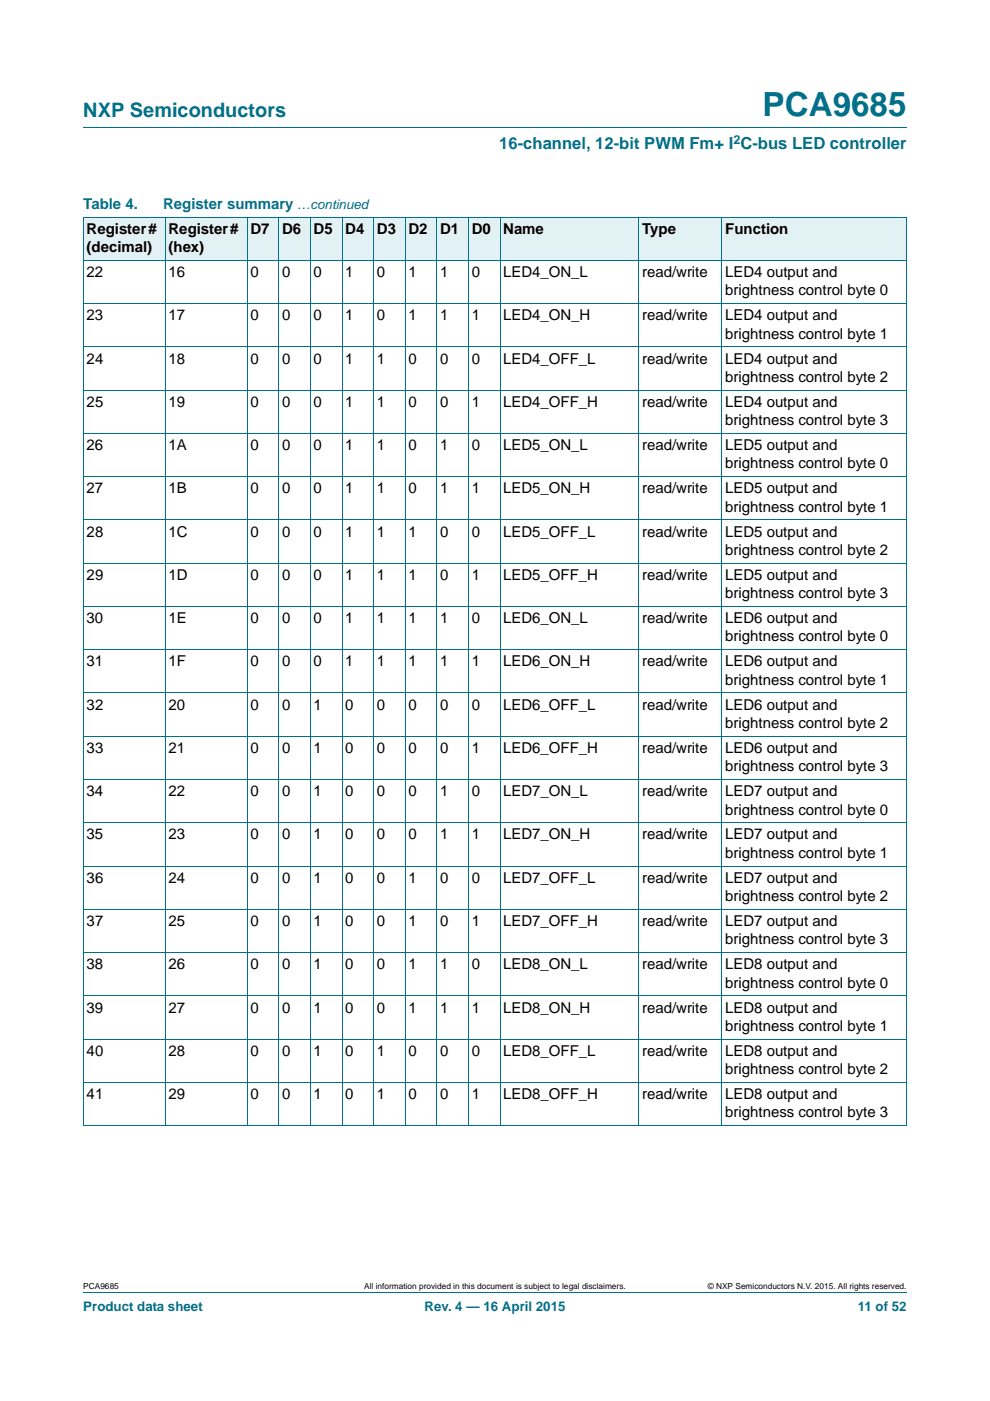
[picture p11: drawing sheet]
<svg xmlns="http://www.w3.org/2000/svg" width="210mm" height="297mm" viewBox="0 0 210 297" stroke-linecap="round" stroke-linejoin="round" font-family="sans-serif">
<defs><g id="words">
<text font-size="7" fill="#00718a" x="161.7" y="24.6">PCA9685</text>
<text font-size="4.2" fill="#00718a" x="17.7" y="24.9">NXP Semiconductors</text>
<text font-size="3.5" fill="#00718a" x="105.9" y="31.6">16-channel, 12-bit PWM Fm+ I C-bus LED controller</text>
<g font-size="3.2" fill="#00718a">
<text x="17.7" y="44.3">Table 4.</text>
<text x="34.6" y="44.3">Register summary</text>
</g>
<g font-size="3.2">
<text x="18.4" y="49.6">Register #</text>
<text x="18.4" y="53.4">(decimal)</text>
<text x="35.8" y="49.6">Register #</text>
<text x="35.8" y="53.4">(hex)</text>
<text x="53.1" y="49.6">D7</text>
<text x="59.8" y="49.6">D6</text>
<text x="66.5" y="49.6">D5</text>
<text x="73.2" y="49.6">D4</text>
<text x="79.9" y="49.6">D3</text>
<text x="86.6" y="49.6">D2</text>
<text x="93.3" y="49.6">D1</text>
<text x="100.1" y="49.6">D0</text>
<text x="106.7" y="49.6">Name</text>
<text x="136.2" y="49.6">Type</text>
<text x="153.8" y="49.6">Function</text>
<text x="18.4" y="58.7">22</text>
<text x="35.7" y="58.7">16</text>
<text x="53.1" y="58.7">0</text>
<text x="59.8" y="58.7">0</text>
<text x="66.5" y="58.7">0</text>
<text x="73.2" y="58.7">1</text>
<text x="79.9" y="58.7">0</text>
<text x="86.6" y="58.7">1</text>
<text x="93.3" y="58.7">1</text>
<text x="100" y="58.7">0</text>
<text x="106.7" y="58.7">LED4_ON_L</text>
<text x="136.2" y="58.7">read/write</text>
<text x="153.8" y="58.7">LED4 output and</text>
<text x="153.8" y="62.6">brightness control byte 0</text>
<text x="18.4" y="67.9">23</text>
<text x="35.7" y="67.9">17</text>
<text x="53.1" y="67.9">0</text>
<text x="59.8" y="67.9">0</text>
<text x="66.5" y="67.9">0</text>
<text x="73.2" y="67.9">1</text>
<text x="79.9" y="67.9">0</text>
<text x="86.6" y="67.9">1</text>
<text x="93.3" y="67.9">1</text>
<text x="100" y="67.9">1</text>
<text x="106.7" y="67.9">LED4_ON_H</text>
<text x="136.2" y="67.9">read/write</text>
<text x="153.8" y="67.9">LED4 output and</text>
<text x="153.8" y="71.8">brightness control byte 1</text>
<text x="18.4" y="77.1">24</text>
<text x="35.7" y="77.1">18</text>
<text x="53.1" y="77.1">0</text>
<text x="59.8" y="77.1">0</text>
<text x="66.5" y="77.1">0</text>
<text x="73.2" y="77.1">1</text>
<text x="79.9" y="77.1">1</text>
<text x="86.6" y="77.1">0</text>
<text x="93.3" y="77.1">0</text>
<text x="100" y="77.1">0</text>
<text x="106.7" y="77.1">LED4_OFF_L</text>
<text x="136.2" y="77.1">read/write</text>
<text x="153.8" y="77.1">LED4 output and</text>
<text x="153.8" y="81">brightness control byte 2</text>
<text x="18.4" y="86.3">25</text>
<text x="35.7" y="86.3">19</text>
<text x="53.1" y="86.3">0</text>
<text x="59.8" y="86.3">0</text>
<text x="66.5" y="86.3">0</text>
<text x="73.2" y="86.3">1</text>
<text x="79.9" y="86.3">1</text>
<text x="86.6" y="86.3">0</text>
<text x="93.3" y="86.3">0</text>
<text x="100" y="86.3">1</text>
<text x="106.7" y="86.3">LED4_OFF_H</text>
<text x="136.2" y="86.3">read/write</text>
<text x="153.8" y="86.3">LED4 output and</text>
<text x="18.4" y="95.4">26</text>
<text x="35.7" y="95.4">1A</text>
<text x="53.1" y="95.4">0</text>
<text x="59.8" y="95.4">0</text>
<text x="66.5" y="95.4">0</text>
<text x="73.2" y="95.4">1</text>
<text x="79.9" y="95.4">1</text>
<text x="86.6" y="95.4">0</text>
<text x="93.3" y="95.4">1</text>
<text x="100" y="95.4">0</text>
<text x="106.7" y="95.4">LED5_ON_L</text>
<text x="136.2" y="95.4">read/write</text>
<text x="153.8" y="95.4">LED5 output and</text>
<text x="153.8" y="90.1">brightness control byte 3</text>
<text x="153.8" y="99.3">brightness control byte 0</text>
<text x="18.4" y="104.6">27</text>
<text x="35.7" y="104.6">1B</text>
<text x="53.1" y="104.6">0</text>
<text x="59.8" y="104.6">0</text>
<text x="66.5" y="104.6">0</text>
<text x="73.2" y="104.6">1</text>
<text x="79.9" y="104.6">1</text>
<text x="86.6" y="104.6">0</text>
<text x="93.3" y="104.6">1</text>
<text x="100" y="104.6">1</text>
<text x="106.7" y="104.6">LED5_ON_H</text>
<text x="136.2" y="104.6">read/write</text>
<text x="153.8" y="104.6">LED5 output and</text>
<text x="18.4" y="113.8">28</text>
<text x="35.7" y="113.8">1C</text>
<text x="53.1" y="113.8">0</text>
<text x="59.8" y="113.8">0</text>
<text x="66.5" y="113.8">0</text>
<text x="73.2" y="113.8">1</text>
<text x="79.9" y="113.8">1</text>
<text x="86.6" y="113.8">1</text>
<text x="93.3" y="113.8">0</text>
<text x="100" y="113.8">0</text>
<text x="106.7" y="113.8">LED5_OFF_L</text>
<text x="136.2" y="113.8">read/write</text>
<text x="153.8" y="113.8">LED5 output and</text>
<text x="153.8" y="108.5">brightness control byte 1</text>
<text x="153.8" y="117.7">brightness control byte 2</text>
<text x="18.4" y="122.9">29</text>
<text x="35.7" y="122.9">1D</text>
<text x="53.1" y="122.9">0</text>
<text x="59.8" y="122.9">0</text>
<text x="66.5" y="122.9">0</text>
<text x="73.2" y="122.9">1</text>
<text x="79.9" y="122.9">1</text>
<text x="86.6" y="122.9">1</text>
<text x="93.3" y="122.9">0</text>
<text x="100" y="122.9">1</text>
<text x="106.7" y="122.9">LED5_OFF_H</text>
<text x="136.2" y="122.9">read/write</text>
<text x="153.8" y="122.9">LED5 output and</text>
<text x="153.8" y="126.8">brightness control byte 3</text>
<text x="18.4" y="132.1">30</text>
<text x="35.7" y="132.1">1E</text>
<text x="53.1" y="132.1">0</text>
<text x="59.8" y="132.1">0</text>
<text x="66.5" y="132.1">0</text>
<text x="73.2" y="132.1">1</text>
<text x="79.9" y="132.1">1</text>
<text x="86.6" y="132.1">1</text>
<text x="93.3" y="132.1">1</text>
<text x="100" y="132.1">0</text>
<text x="106.7" y="132.1">LED6_ON_L</text>
<text x="136.2" y="132.1">read/write</text>
<text x="153.8" y="132.1">LED6 output and</text>
<text x="153.8" y="136">brightness control byte 0</text>
<text x="18.4" y="141.3">31</text>
<text x="35.7" y="141.3">1F</text>
<text x="53.1" y="141.3">0</text>
<text x="59.8" y="141.3">0</text>
<text x="66.5" y="141.3">0</text>
<text x="73.2" y="141.3">1</text>
<text x="79.9" y="141.3">1</text>
<text x="86.6" y="141.3">1</text>
<text x="93.3" y="141.3">1</text>
<text x="100" y="141.3">1</text>
<text x="106.7" y="141.3">LED6_ON_H</text>
<text x="136.2" y="141.3">read/write</text>
<text x="153.8" y="141.3">LED6 output and</text>
<text x="153.8" y="145.2">brightness control byte 1</text>
<text x="18.4" y="150.5">32</text>
<text x="35.7" y="150.5">20</text>
<text x="53.1" y="150.5">0</text>
<text x="59.8" y="150.5">0</text>
<text x="66.5" y="150.5">1</text>
<text x="73.2" y="150.5">0</text>
<text x="79.9" y="150.5">0</text>
<text x="86.6" y="150.5">0</text>
<text x="93.3" y="150.5">0</text>
<text x="100" y="150.5">0</text>
<text x="106.7" y="150.5">LED6_OFF_L</text>
<text x="136.2" y="150.5">read/write</text>
<text x="153.8" y="150.5">LED6 output and</text>
<text x="153.8" y="154.4">brightness control byte 2</text>
<text x="18.4" y="159.7">33</text>
<text x="35.7" y="159.7">21</text>
<text x="53.1" y="159.7">0</text>
<text x="59.8" y="159.7">0</text>
<text x="66.5" y="159.7">1</text>
<text x="73.2" y="159.7">0</text>
<text x="79.9" y="159.7">0</text>
<text x="86.6" y="159.7">0</text>
<text x="93.3" y="159.7">0</text>
<text x="100" y="159.7">1</text>
<text x="106.7" y="159.7">LED6_OFF_H</text>
<text x="136.2" y="159.7">read/write</text>
<text x="153.8" y="159.7">LED6 output and</text>
<text x="153.8" y="163.5">brightness control byte 3</text>
<text x="18.4" y="168.8">34</text>
<text x="35.7" y="168.8">22</text>
<text x="53.1" y="168.8">0</text>
<text x="59.8" y="168.8">0</text>
<text x="66.5" y="168.8">1</text>
<text x="73.2" y="168.8">0</text>
<text x="79.9" y="168.8">0</text>
<text x="86.6" y="168.8">0</text>
<text x="93.3" y="168.8">1</text>
<text x="100" y="168.8">0</text>
<text x="106.7" y="168.8">LED7_ON_L</text>
<text x="136.2" y="168.8">read/write</text>
<text x="153.8" y="168.8">LED7 output and</text>
<text x="153.8" y="172.7">brightness control byte 0</text>
<text x="18.4" y="178">35</text>
<text x="35.7" y="178">23</text>
<text x="53.1" y="178">0</text>
<text x="59.8" y="178">0</text>
<text x="66.5" y="178">1</text>
<text x="73.2" y="178">0</text>
<text x="79.9" y="178">0</text>
<text x="86.6" y="178">0</text>
<text x="93.3" y="178">1</text>
<text x="100" y="178">1</text>
<text x="106.7" y="178">LED7_ON_H</text>
<text x="136.2" y="178">read/write</text>
<text x="153.8" y="178">LED7 output and</text>
<text x="153.8" y="181.9">brightness control byte 1</text>
<text x="18.4" y="187.2">36</text>
<text x="35.7" y="187.2">24</text>
<text x="53.1" y="187.2">0</text>
<text x="59.8" y="187.2">0</text>
<text x="66.5" y="187.2">1</text>
<text x="73.2" y="187.2">0</text>
<text x="79.9" y="187.2">0</text>
<text x="86.6" y="187.2">1</text>
<text x="93.3" y="187.2">0</text>
<text x="100" y="187.2">0</text>
<text x="106.7" y="187.2">LED7_OFF_L</text>
<text x="136.2" y="187.2">read/write</text>
<text x="153.8" y="187.2">LED7 output and</text>
<text x="153.8" y="191">brightness control byte 2</text>
<text x="18.4" y="196.3">37</text>
<text x="35.7" y="196.3">25</text>
<text x="53.1" y="196.3">0</text>
<text x="59.8" y="196.3">0</text>
<text x="66.5" y="196.3">1</text>
<text x="73.2" y="196.3">0</text>
<text x="79.9" y="196.3">0</text>
<text x="86.6" y="196.3">1</text>
<text x="93.3" y="196.3">0</text>
<text x="100" y="196.3">1</text>
<text x="106.7" y="196.3">LED7_OFF_H</text>
<text x="136.2" y="196.3">read/write</text>
<text x="153.8" y="196.3">LED7 output and</text>
<text x="153.8" y="200.2">brightness control byte 3</text>
<text x="18.4" y="205.5">38</text>
<text x="35.7" y="205.5">26</text>
<text x="53.1" y="205.5">0</text>
<text x="59.8" y="205.5">0</text>
<text x="66.5" y="205.5">1</text>
<text x="73.2" y="205.5">0</text>
<text x="79.9" y="205.5">0</text>
<text x="86.6" y="205.5">1</text>
<text x="93.3" y="205.5">1</text>
<text x="100" y="205.5">0</text>
<text x="106.7" y="205.5">LED8_ON_L</text>
<text x="136.2" y="205.5">read/write</text>
<text x="153.8" y="205.5">LED8 output and</text>
<text x="153.8" y="209.4">brightness control byte 0</text>
<text x="18.4" y="214.7">39</text>
<text x="35.7" y="214.7">27</text>
<text x="53.1" y="214.7">0</text>
<text x="59.8" y="214.7">0</text>
<text x="66.5" y="214.7">1</text>
<text x="73.2" y="214.7">0</text>
<text x="79.9" y="214.7">0</text>
<text x="86.6" y="214.7">1</text>
<text x="93.3" y="214.7">1</text>
<text x="100" y="214.7">1</text>
<text x="106.7" y="214.7">LED8_ON_H</text>
<text x="136.2" y="214.7">read/write</text>
<text x="153.8" y="214.7">LED8 output and</text>
<text x="153.8" y="218.6">brightness control byte 1</text>
<text x="18.4" y="223.9">40</text>
<text x="35.7" y="223.9">28</text>
<text x="53.1" y="223.9">0</text>
<text x="59.8" y="223.9">0</text>
<text x="66.5" y="223.9">1</text>
<text x="73.2" y="223.9">0</text>
<text x="79.9" y="223.9">1</text>
<text x="86.6" y="223.9">0</text>
<text x="93.3" y="223.9">0</text>
<text x="100" y="223.9">0</text>
<text x="106.7" y="223.9">LED8_OFF_L</text>
<text x="136.2" y="223.9">read/write</text>
<text x="153.8" y="223.9">LED8 output and</text>
<text x="153.8" y="227.7">brightness control byte 2</text>
<text x="18.4" y="233">41</text>
<text x="35.7" y="233">29</text>
<text x="53.1" y="233">0</text>
<text x="59.8" y="233">0</text>
<text x="66.5" y="233">1</text>
<text x="73.2" y="233">0</text>
<text x="79.9" y="233">1</text>
<text x="86.6" y="233">0</text>
<text x="93.3" y="233">0</text>
<text x="100" y="233">1</text>
<text x="106.7" y="233">LED8_OFF_H</text>
<text x="136.2" y="233">read/write</text>
<text x="153.8" y="233">LED8 output and</text>
<text x="153.8" y="236.9">brightness control byte 3</text>
</g>
<g font-size="2.8" fill="#00718a">
<text x="63.1" y="44.3">…continued</text>
<text x="17.7" y="277.9">Product data sheet</text>
<text x="90.1" y="277.9">Rev. 4 — 16 April 2015</text>
<text x="181.9" y="277.9">11 of 52</text>
</g>
<text font-size="2.6" fill="#00718a" x="155.6" y="30.5">2</text>
<g font-size="1.8">
<text x="17.7" y="273.3">PCA9685</text>
<text x="77.3" y="273.3">All information provided in this document is subject to legal disclaimers.</text>
<text x="150.1" y="273.3">© NXP Semiconductors N.V. 2015. All rights reserved.</text>
</g>
</g></defs>
<path d="M17.7 27h174.6M17.7 273.9h174.6" fill="none" stroke="#00718a" stroke-width=".21"/>
<g fill="#e2f1f4">
<path d="M17.7 46h17.4v9.2h-17.4z"/>
<path d="M35.1 46h17.3v9.2h-17.3z"/>
<path d="M52.4 46h6.7v9.2h-6.7z"/>
<path d="M59.1 46h6.7v9.2h-6.7z"/>
<path d="M65.8 46h6.7v9.2h-6.7z"/>
<path d="M72.5 46h6.7v9.2h-6.7z"/>
<path d="M79.2 46h6.7v9.2h-6.7z"/>
<path d="M85.9 46h6.7v9.2h-6.7z"/>
<path d="M92.6 46h6.7v9.2h-6.7z"/>
<path d="M99.3 46h6.7v9.2h-6.7z"/>
<path d="M106 46h29.5v9.2h-29.5z"/>
<path d="M135.5 46h17.6v9.2h-17.6z"/>
<path d="M153.1 46h39.2v9.2h-39.2z"/>
</g>
<g fill="none" stroke="#00718a" stroke-width=".21">
<path d="M17.6 46h174.7M17.6 55.2h174.7M17.7 46.1v192.5M35.1 46v192.7M52.4 46v192.7M59.1 46v192.7M65.8 46v192.7M72.5 46v192.7M79.2 46v192.7M85.9 46v192.7M92.7 46v192.7M99.3 46v192.7"/>
<path d="M106.1 46v192.7M135.5 46v192.7M153.1 46v192.7M192.3 46.1v192.5M17.6 64.4h174.7M17.6 73.6h174.7M17.6 82.7h174.7M17.6 91.9h174.7M17.6 101.1h174.7M17.6 110.2h174.7M17.6 119.4h174.7M17.6 128.6h174.7"/>
<path d="M17.6 137.8h174.7M17.6 146.9h174.7M17.6 156.1h174.7M17.6 165.3h174.7M17.6 174.5h174.7M17.6 183.6h174.7M17.6 192.8h174.7M17.6 202h174.7M17.6 211.1h174.7M17.6 220.3h174.7M17.6 229.5h174.7M17.6 238.7h174.7"/>
</g>
<use href="#words"/>
</svg>
